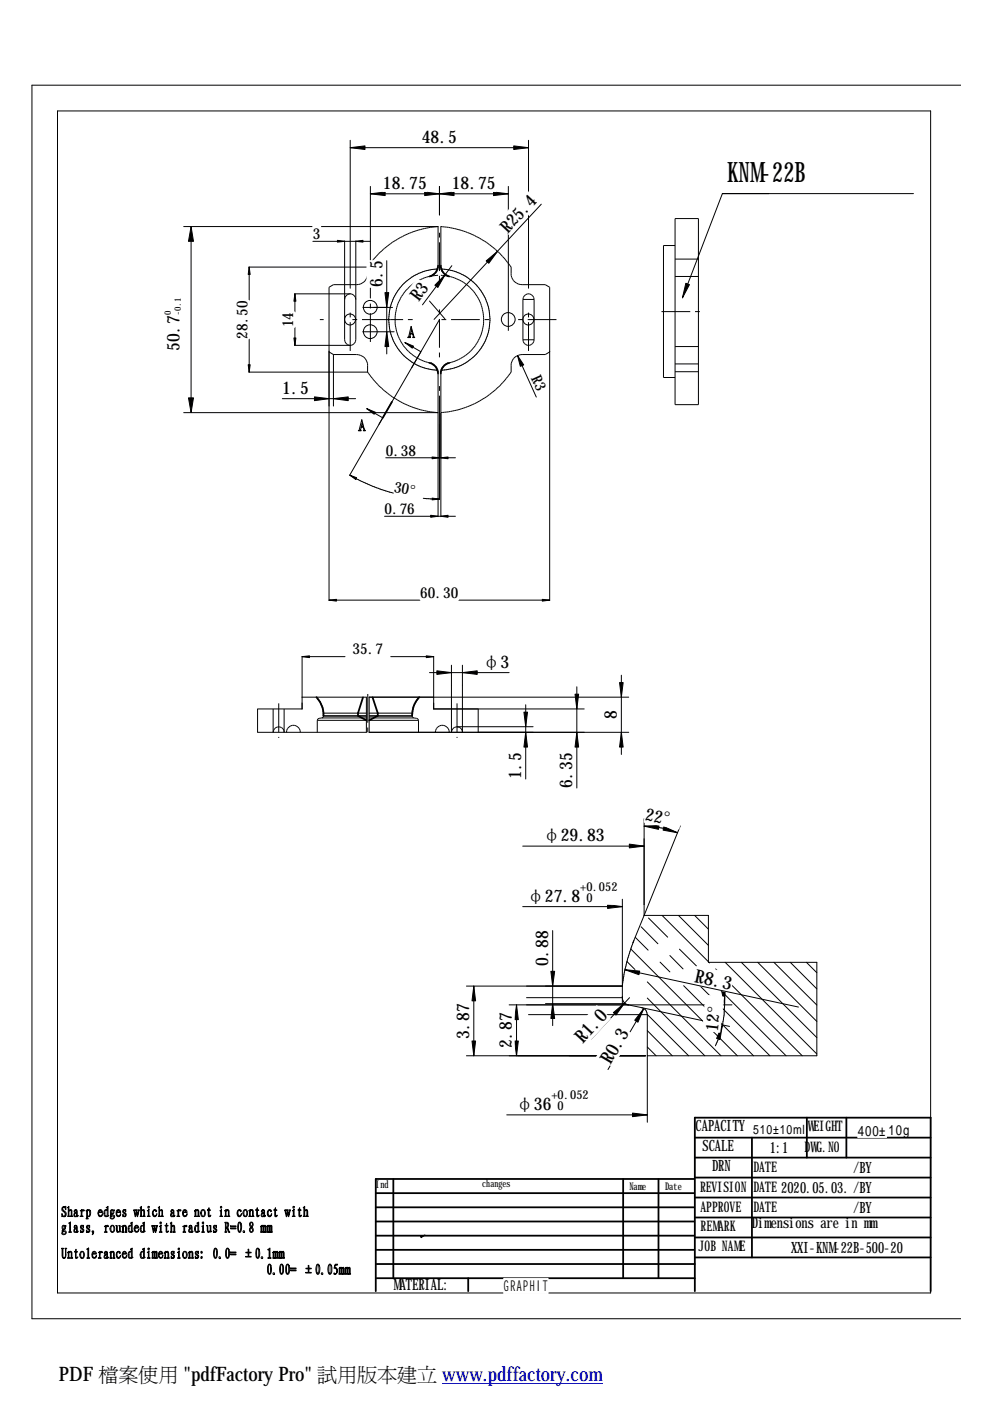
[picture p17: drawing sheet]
<svg xmlns="http://www.w3.org/2000/svg" width="210mm" height="297mm" viewBox="0 0 210 297" stroke-linecap="round" stroke-linejoin="round" font-family="sans-serif">
<defs><g id="words">
<text font-size="6" x="154.2" y="38.5">KNM-22B</text>
<g font-size="4.2">
<text x="12.5" y="292.7">PDF 檔 &quot;pdfFactory Pro&quot; 試建</text>
<text x="25.1" y="292.7">案</text>
<text x="29.3" y="292.7">使</text>
<text x="33.6" y="292.7">用</text>
<text x="71.5" y="292.7">用 立</text>
<text x="75.7" y="292.7">版 www.pdffactory.com</text>
<text x="80" y="292.7">本</text>
</g>
<g font-size="3.9">
<text x="147.1" y="208.2" transform="rotate(12 147.1 208.2)">R8.3</text>
<text x="123.6" y="221.4" transform="rotate(-47 123.6 221.4)">R1.0</text>
<text x="129.5" y="225.8" transform="rotate(-59 129.5 225.8)">R0.3</text>
</g>
<g font-size="3.7">
<text x="89.4" y="30.3">48.5</text>
<text x="81.2" y="40.1">18.75</text>
<text x="95.8" y="40.1">18.75</text>
<text x="107.7" y="49.5" transform="rotate(-47 107.7 49.5)">R25.4</text>
<text x="81.1" y="60.9" transform="rotate(-90 81.1 60.9)">6.5</text>
<text x="88.8" y="64" transform="rotate(-53 88.8 64)">R3</text>
<text x="38.1" y="74.3" transform="rotate(-90 38.1 74.3)">50.7</text>
<text x="59.9" y="83.5">1.5</text>
<text x="102.4" y="141.6">φ3</text>
<text x="130.8" y="152.5" transform="rotate(-90 130.8 152.5)">8</text>
<text x="110.5" y="165.2" transform="rotate(-90 110.5 165.2)">1.5</text>
<text x="121.3" y="167" transform="rotate(-90 121.3 167)">6.35</text>
<text x="136.7" y="173.9" transform="rotate(11 136.7 173.9)">22°</text>
<text x="115.1" y="178.4">φ29.83</text>
<text x="111.8" y="191.2">φ27.8</text>
<text x="116.2" y="204.8" transform="rotate(-90 116.2 204.8)">0.88</text>
<text x="99.5" y="220.2" transform="rotate(-90 99.5 220.2)">3.87</text>
<text x="152.2" y="218.8" transform="rotate(-84 152.2 218.8)">12°</text>
<text x="108.5" y="222.2" transform="rotate(-90 108.5 222.2)">2.87</text>
<text x="109.4" y="235.4">φ36</text>
</g>
<g font-size="3.3">
<text x="147.5" y="239.7">CAPACITY</text>
<text x="149" y="244">SCALE</text>
<text x="163.2" y="244.5">1:1</text>
<text x="151" y="248.2">DRN</text>
<text x="180.9" y="248.8">/BY</text>
<text x="165.7" y="253">2020.05.03.</text>
<text x="180.9" y="253">/BY</text>
<text x="180.9" y="257.2">/BY</text>
<text x="159.4" y="260.4">Dimensions are in mm</text>
<text x="167.7" y="265.7">XXI-KNM-22B-500-20</text>
<text x="83.4" y="273.5">MATERIAL:</text>
</g>
<g font-size="3.2">
<text x="66.3" y="50.7">3</text>
<text x="52.5" y="71.8" transform="rotate(-90 52.5 71.8)">28.50</text>
<text x="62.1" y="69.4" transform="rotate(-90 62.1 69.4)">14</text>
<text x="112.6" y="80.2" transform="rotate(66 112.6 80.2)">R3</text>
<text x="81.8" y="96.6">0.38</text>
<text x="83.4" y="104.3" transform="rotate(10 83.4 104.3)">30°</text>
<text x="81.5" y="109">0.76</text>
<text x="89.1" y="126.8">60.30</text>
<text x="74.8" y="138.8">35.7</text>
<text x="106.8" y="273.8">GRAPHIT</text>
</g>
<g font-size="3.1">
<text x="171.3" y="239.9">WEIGHT</text>
<text x="170.6" y="244.2">D</text>
<text x="171.9" y="244.2">WG.NO</text>
<text x="159.8" y="248.4">DATE</text>
<text x="148.4" y="252.6">REVISION</text>
<text x="148.5" y="256.9">APPROVE</text>
<text x="159.8" y="252.6">DATE</text>
<text x="159.8" y="256.9">DATE</text>
<text x="148.5" y="261.1">REMARK</text>
<text x="148.1" y="265.3">JOB NAME</text>
</g>
<g font-size="3">
<text x="181.9" y="240.9">400±</text>
<text x="188.4" y="240.7">10g</text>
</g>
<g font-size="2.7">
<text x="159.7" y="240.4">510±</text>
<text x="165.4" y="240.4">10ml</text>
</g>
<g font-size="2.6">
<text x="123" y="188.9">+0.052</text>
<text x="124.3" y="191.2">0</text>
<text x="116.9" y="233">+0.052</text>
<text x="118.2" y="235.3">0</text>
</g>
<g font-size="2.2">
<text x="79.7" y="251.9">Ind</text>
<text x="102.2" y="251.6">changes</text>
<text x="133.4" y="252.2">Name</text>
<text x="141" y="252.2">Date</text>
</g>
<g font-size="1.9">
<text x="36.2" y="66.8" transform="rotate(-90 36.2 66.8)">0</text>
<text x="38.3" y="66.8" transform="rotate(-90 38.3 66.8)">-0.1</text>
</g>
</g></defs>
<path d="M80.3 90l12.9-22.2" fill="none" stroke="#000" stroke-width=".21" stroke-dasharray="126 15.2 4.1 15.2" stroke-linecap="butt"/>
<g fill="none" stroke="#000" stroke-width=".21">
<path d="M203.7 18.1h-196.9v261.5h196.9M12.2 23.5h185.1v250.6h-185.1zM74.3 31.3h37.8M74.3 29.7v31.4M78.5 39.5v23.7M93.2 39.5v6.1M107.8 39.5v26.1M112.1 29.7v31.4M38.9 48h54M40.5 51.2v33.2M52.7 56.6h25.2M52.8 56.6v7.1"/>
<path d="M66.3 51.2h12.2M73.1 51.1v20.9a1.28 1.28 0 0 0 .9 1.2M75.4 51.1v20.9a1.28 1.28 0 0 1-.9 1.2h-12.1M77.9 56.6a3.3 3.3 0 0 1-.5 2.9l-.6 .5-.8 .3-5.3 .1-.9 .5v66.4M78.5 41.1h29.3M82 55.3v19.7M92.9 58.4a9.4 9.4 0 0 0-9.1 8.5 9.4 9.4 0 0 0 7.3 10M92.9 48v8.3M92.9 57.1a10.5 10.5 0 0 0-6.6 2.4 10.7 10.7 0 0 0-3.3 11.8 10.7 10.7 0 0 0 9.9 7.2M92.9 48a20 20 0 0 0-15 8.6M93.5 58.4a9.4 9.4 0 0 1 9 8.5 9.4 9.4 0 0 1-7.3 10M93.5 56.3v-8.3a19.8 19.8 0 0 1 14.9 8.6 3.3 3.3 0 0 0 .5 2.9l.6 .5 .8 .3 5.3 .1 .9 .5v66.4"/>
<path d="M93.5 57.1a10.5 10.5 0 0 1 5.5 1.6 10.7 10.7 0 0 1 4.5 11.9 10.7 10.7 0 0 1-10 7.9M95.8 56.3l-6.2 8.3M114.8 43.3l-22.8 24.4M143.1 52.1h-2.4v27.9h2.4M143.1 46.3h5v39.5h-5zM143.1 54.9h5M143.1 58.6h5M193.7 41h-40.5l-8.5 22.1M52.7 78.9h25.2M52.8 71.8v7.1M62.4 62.3h12.1a1.28 1.28 0 0 1 .9 1.2M62.5 62.3v3.9"/>
<path d="M62.5 69.4v3.8M69.8 74.6l.9 .6M70.7 75.2h4.9a2.35 2.35 0 0 1 2.3 1.9v1.8M70.7 75.2v10.9M74 62.3a1.28 1.28 0 0 0-.9 1.2M77.9 78.9a19.8 19.8 0 0 0 15 8.6M79.2 65.2h4M80.3 70.3h3.3M85.9 72.6l3.3 2-1.9 3.4M87.2 69.2l.7 2.4h-.4l.1-.2-.1-.6h-.5l-.1 .6 .1 .2h-.6l.3-.4zM87.2 69.9l.3 .8h-.5zM91.1 63.8l3.2 3.8"/>
<path d="M92.9 79.2v8.3M110.7 77.5l3 6.7M111.2 62.7a1.16 1.16 0 0 1 1.3-.3 1.16 1.16 0 0 1 .7 1.1v8.5a1.19 1.19 0 0 1-1.1 1.2 1.19 1.19 0 0 1-1.2-1.2v-8.5zM116.5 74.6l-.9 .6h-4.9a2.35 2.35 0 0 0-2.3 1.9v1.8a20 20 0 0 1-14.9 8.6v-8.3M143.1 77.2h5M143.1 73.5h5M143.1 78.8h5M38.9 87.5h54M59.9 84.5h15.5M76.7 89l.5 2 .3 .3h-.5l.2-.1-.2-.6h-.4l-.1 .4 .1 .3h-.6l.2-.2zM76.8 89.6l.2 .9h-.4zM77.8 86.6l3.4 2-7.1 12.2"/>
<path d="M81.8 97.1h14.8M92.9 87.6v21.9M93.2 90v15.9M93.5 87.6v21.9M74.2 100.7l4.8 2.4 4.4 1.4M81.5 109.5h15.1M89.7 105.6l3.5 .2M64.1 139.2v11.1h-9.5v5h23.1v-7.5h-13.6M64.1 139.2h9.1M69.8 127.2h19.3M82.8 139.2h9.1M91.9 139.2v11.1h32"/>
<path d="M97.2 127.2h19.3M57.9 150.3v5a1.16 1.16 0 0 1 1.2-1.2 1.16 1.16 0 0 1 1.1 1.2v-5M60.7 155.3a1.46 1.46 0 0 1 1.5-1.5 1.46 1.46 0 0 1 1.5 1.5M67.3 152.7v2.6M67.3 152.7h10.4M68.2 152.2l-.8 .2-.1 .3M68.2 152.2h9.5M68.5 151.2h9.2M68.6 151.8h9.1M68.6 151.8l-.4 .4M77.7 151.8h-9.1M78.3 151.8h9.1"/>
<path d="M78.3 152.7h10.4M78.3 152.2h9.4M78.3 151.2h9.1M87.4 151.8l.3 .4M87.7 152.2l.9 .2 .1 .3M88.7 152.7v2.6M91.1 142.6h16.8M92.3 155.3a1.48 1.48 0 0 1 1.5-1.5 1.48 1.48 0 0 1 1.4 1.5M95.7 141v14.3a1.16 1.16 0 0 1 1.2-1.2 1.16 1.16 0 0 1 1.1 1.2v-14.3M96.9 154.1h16.1M101.4 150.3v5M111.5 149.4v15.8"/>
<path d="M122.3 145.6v21.5M131.7 143.2v16.8M133.3 147.8h-55v7.5h55M110.8 179.4h25.8M136.6 173.6v20.5M136.6 175.2l3.9 .4 3.1 1M144.2 175.1l-7.6 19M110.8 192.2h21.2M117.2 197.3v20.2M132 190.7v22.1M134.4 199.4a40.2 40.2 0 0 0-2.4 8.9v.8h-33.1M134.7 198.7l2.7 2.8"/>
<path d="M135.9 196.5l3.6 3.6M136.6 194.1h13.6v9.9h23v19.8h-36M136.6 194.1l-2.4 5.8M137.5 194.6l4.1 4.1M140.4 194.1l9.8 9.8M143.8 194.1l6.4 6.3M147.3 194.1l2.9 2.9M100.5 209.1v14.7M107.9 213h47.3M109.5 213v10.8M111.6 211.5h20.4a1.61 1.61 0 0 0 1.3 1.6M115.7 212.8h16.3"/>
<path d="M132 212.8l4.1 .8M132.5 205.6l36.8 7.9M132.9 203.9l1.7 1.7M133.5 211.5l-8.2 8.8M133.7 201.2l22.6 22.6M136.1 213.6a1.5 1.5 0 0 1 1.1 1.5h-25.1M136.1 213.6l18.6 4M136.5 213.9l-7.6 12.9M137.2 218.5l5.3 5.3M137.2 211.6l12.2 12.2M137.2 208.2l15.7 15.6M140 204l2 2.1"/>
<path d="M142 202.6l2.8 2.8M144.1 201.2l3.6 3.6M144.9 209l14.9 14.8M147.7 208.4l15.5 15.4M150.3 204l.2 .2M150.6 207.8l16.1 16M151.7 205.4l18.4 18.4M153.1 208.4l.3 1.6a21.8 21.8 0 0 1 0 6.2l-.8 3.2-.9 2.3M153.8 204l19.4 19.5M157.2 204l16 16M160.7 204l12.5 12.6M164.1 204l9.1 9.1"/>
<path d="M167.6 204l5.6 5.7M171 204l2.2 2.2M98.9 223.8h38M107.4 236.4h29.8M137.2 222l1.9 1.8M146 223.8l-8.8-8.7v22.8M13.3 259.8l.7 .1-.2 .1v.6l-.5 .3 .6 .1a.45 .45 0 0 1-.1 .7 .45 .45 0 0 1-.7-.3l.2-.3h-.1l.1-.4-.1-.6zM13.3 260l.2-.1 .2 .1-.1 .6-.2-.1zM13.4 255.8l.5 .1 .1-.1v.7l-.3-.6a.44 .44 0 0 0-.4 .5 .44 .44 0 0 0 .4 .4 .6 .6 0 0 1 .3 .9 .6 .6 0 0 1-.8 .2v-.5a.38 .38 0 0 0 .3 .4 .38 .38 0 0 0 .4-.3 .38 .38 0 0 0-.2-.4 .72 .72 0 0 1-.3-1.3zM14.4 256l.2-.2v.9l.5-.3 .1 .3v1l.2 .2h-.5l.2-.1v-1a.26 .26 0 0 0-.3-.2 .26 .26 0 0 0-.2 .3v.9l.2 .1h-.4l.1-.1v-1.7zM14.6 259.3l.3-.2v2l.3 .2h-.6l.2-.2v-1.7zM15.8 256.6a.33 .33 0 0 1 .4-.1 .33 .33 0 0 1 .2 .4v.9h.2l-.3 .2-.1-.2-.1 .2a.47 .47 0 0 1-.4-.6 .47 .47 0 0 1 .5-.4v-.4l-.3 .1-.1 .3-.1-.1z"/>
<path d="M15.9 257.3l.3-.2-.2 .8-.2-.1zM15.9 259.8l.4 .1 .1 1.2h.2l-.1 .2h-.2l-.1-.2-.2 .2a.51 .51 0 0 1-.3-.6 .51 .51 0 0 1 .5-.4v-.4a.25 .25 0 0 0-.3 .1 .25 .25 0 0 0 0 .3l-.2-.1zM17 256.7l.4-.3v.3l.2-.2 .3 .1-.1 .1h-.3l-.1 .2v.8l.2 .2h-.6l.2-.1v-1zM17.1 259.9l.6-.1v.5l-.1-.3-.2-.1a.5 .5 0 0 0 .3 .7 .39 .39 0 0 1 0 .6 .39 .39 0 0 1-.6 0v.1v-.5l.1 .3 .3 .1a.64 .64 0 0 0-.4-.9zM18.2 256.7l.3-.3v.3a.37 .37 0 0 1 .5-.2 .37 .37 0 0 1 .2 .4v.3a.61 .61 0 0 1-.5 .8l-.2-.1v.4l.2 .1h-.5l.2-.1v-1.6zM18.5 259.8h.5v.5l-.4-.4a.5 .5 0 0 0 .4 .7v.5a.37 .37 0 0 1-.6 .1l-.1 .1 .1-.5a.26 .26 0 0 0 .2 .3 .26 .26 0 0 0 .3-.2l-.1-.2a.54 .54 0 0 1-.3-.9zM18.6 256.7l.2-.1a.83 .83 0 0 1 0 1.3l-.3-.2zM21 256.7l.4-.1 .1 .3h-.6zM21 256.5a.47 .47 0 0 1 .6 .1 .47 .47 0 0 1 .1 .5h-.8l.1 .4 .2 .3h.3l.2-.5a.46 .46 0 0 1-.4 .6 .46 .46 0 0 1-.5-.5zM22.1 260l.4-.2v.3l.1-.1a.21 .21 0 0 1 .2-.2 .21 .21 0 0 1 .2 .2h-.4l-.1 .3v.7l.2 .3h-.6l.3-.2v-1zM22.3 256.7l.2-.1 .2 .2v.8l-.1 .2-.4-.3zM22.5 256l.4-.2v1.9h.2l-.5 .3a.82 .82 0 0 1-.6-.8 .82 .82 0 0 1 .4-.8l.3 .2v-.5z"/>
<path d="M23.5 256.6l.2-.2 .6 .1v.2h-.2a.52 .52 0 0 1 0 .5 .52 .52 0 0 1-.5 .3v.1h.4a.44 .44 0 0 1 0 .8 .44 .44 0 0 1-.6-.4l.2-.7-.2-.2zM23.5 257.9h.6l.1 .2-.2 .2h-.3l-.2-.1zM23.6 259.9a.7 .7 0 0 1 .8 .3 .7 .7 0 0 1-.2 .9l-.2 .1a.72 .72 0 0 1-.6-.4 .72 .72 0 0 1 .1-.8zM23.6 256.6l.3 .1v.6l-.3-.1zM23.7 259.9h.1a.74 .74 0 0 1-.1 1.3 1.05 1.05 0 0 1 0-1.3zM24.6 259.8h.2v1a.26 .26 0 0 0 .2 .3 .26 .26 0 0 0 .4-.2v-.9l-.2-.2h.3v1.2l.2 .1-.3 .1v-.2a.33 .33 0 0 1-.3 .3 .33 .33 0 0 1-.4-.2v-1.1zM24.8 256.5a.5 .5 0 0 1 .6 .1 .5 .5 0 0 1 .2 .5h-.8v.5l.2 .2h.3l.2-.5a.46 .46 0 0 1-.3 .6 .46 .46 0 0 1-.6-.4v-.6zM24.8 256.7l.4-.1 .2 .3h-.6zM25.9 260l.3-.2v.3a.32 .32 0 0 1 .3-.3 .32 .32 0 0 1 .3 .4v.9l.1 .2h-.4l.1-.2v-1l-.1-.1-.3 .1v1l.1 .2h-.5l.2-.2v-1zM26.1 256.6l.6-.2v.5l-.4-.3a.48 .48 0 0 0 .3 .7 .39 .39 0 0 1 .1 .5 .39 .39 0 0 1-.6 .1l-.1 .1 .1-.5a.27 .27 0 0 0 .1 .3 .27 .27 0 0 0 .4-.2l-.1-.2a.57 .57 0 0 1-.4-.8zM27.7 259.3l.3-.2v1.9l.2 .1-.3 .2v-.2l-.3 .2a.95 .95 0 0 1 0-1.5l.3 .1v-.5zM28.3 256.5h.4l-.2 .2 .2 .9 .2-.7-.2-.4h.4l-.1 .2 .2 .9 .1-1.1h.3l-.4 1.5-.2-.9-.3 .9z"/>
<path d="M28.7 259.9l.4-.1 .2 .2 .1 .4h-.8v.3a.38 .38 0 0 0 .4 .4 .38 .38 0 0 0 .4-.4 .49 .49 0 0 1-.5 .6 .49 .49 0 0 1-.5-.6zM28.8 260a.29 .29 0 0 1 .3 0 .29 .29 0 0 1 .1 .3h-.6zM29.7 256l.3-.2v.9l.3-.2h.3v1.3l.2 .1h-.4l.1-.1v-1a.26 .26 0 0 0-.3-.2 .26 .26 0 0 0-.2 .3v.9l.1 .1h-.4l.1-.1v-1.7zM30.1 260l.2-.1 .1 .2-.1 1a.53 .53 0 0 1-.5-.3 .53 .53 0 0 1 .1-.6zM30.2 259.3l.4-.2v1.9h.2l-.4 .2a.56 .56 0 0 1-.7-.2 .56 .56 0 0 1 0-.6l.1-.2a.42 .42 0 0 1 .5-.4l.1 .1v-.5zM31.2 256.7l.4-.3v1.4l.2 .1h-.6l.3-.1v-1zM31.4 255.8h.2v.3h-.2zM32.2 259.8h.3l-.1 .2 .2 1 .2-.7-.2-.5h.3l.1 1.2 .2-1-.1-.2h.3l-.4 1.5-.2-.8-.3 .8zM32.6 256.5l.5 .1 .1 .3h-.2l-.1-.3a.58 .58 0 0 0-.4 .6 .58 .58 0 0 0 .5 .6l.2-.4a.45 .45 0 0 1-.2 .5 .45 .45 0 0 1-.6-.1l-.1-.6zM33.6 256l.2-.2v.9l.5-.3 .2 .3v1l.1 .2h-.4l.1-.1v-1a.26 .26 0 0 0-.2-.2 .26 .26 0 0 0-.3 .3v.9l.2 .1h-.4l.1-.1v-1.7zM33.8 260l.4-.3v1.4l.2 .2h-.6l.2-.2v-1.1zM33.9 259.2l.2-.1 .1 .3h-.2z"/>
<path d="M35.3 259.4v.4h.3l-.3 .1v1.2l.4-.1-.3 .3-.2-.2v-1.2h-.2zM36.1 259.3l.3-.2v1a.32 .32 0 0 1 .4-.3 .32 .32 0 0 1 .2 .4v.9l.2 .2h-.5l.2-.2-.1-1.1-.4 .2v.9l.1 .2h-.4l.1-.2v-1.7zM36.2 256.7a.34 .34 0 0 1 .4-.2 .34 .34 0 0 1 .3 .2v1.1h.2l-.3 .2-.1-.2v.1a.39 .39 0 0 1-.6-.2 .39 .39 0 0 1 .3-.5l.3-.2v-.3a.24 .24 0 0 0-.3 0 .24 .24 0 0 0 0 .3l-.2-.1zM36.4 257.3l.3-.2-.1 .7a.31 .31 0 0 1-.3-.1 .31 .31 0 0 1 .1-.4zM37.5 256.7l.4-.3v.3l.2-.2 .3 .1-.1 .1h-.3l-.1 .2v.9l.2 .1h-.6l.2-.1v-1.1zM38.8 260l.4-.2v.2a.21 .21 0 0 1 .2-.2 .21 .21 0 0 1 .2 .2h-.3l-.1 .3v.8l.2 .2h-.6l.2-.2v-1zM38.9 256.5a.5 .5 0 0 1 .6 .1 .5 .5 0 0 1 .2 .5h-.8v.5l.2 .2h.3l.2-.5a.46 .46 0 0 1-.3 .6 .46 .46 0 0 1-.6-.4v-.6zM38.9 256.7l.4-.1 .2 .3h-.6zM40.2 259.8l.4 .1 .1 1.2h.2l-.1 .2h-.2v-.2l-.3 .2a.51 .51 0 0 1-.3-.6 .51 .51 0 0 1 .6-.4l-.2-.4-.3 .4zM41.2 256.7l.3-.3v.3a.32 .32 0 0 1 .4-.2 .32 .32 0 0 1 .3 .3v1l.1 .1h-.4l.1-.1v-1.1l-.2-.1-.3 .2v1l.2 .1h-.5l.2-.1v-1.1zM41.7 259.3l.4-.2v1.9l.2 .1-.3 .2v-.2l-.3 .2a.95 .95 0 0 1 0-1.5l.3 .1v-.5zM42.8 256.5h.1a.76 .76 0 0 1 .7 .7 .76 .76 0 0 1-.5 .8 .88 .88 0 0 1-.3-1.5z"/>
<path d="M42.8 260l.3-.3v1.4l.2 .2h-.5l.2-.2v-1.1zM42.9 256.6l.2-.1a.77 .77 0 0 1-.2 1.4l-.2-.7zM42.9 259.2l.2-.1 .1 .3h-.3zM43.8 259.8h.3v1a.26 .26 0 0 0 .2 .3 .26 .26 0 0 0 .3-.2v-.9l-.2-.2h.3v1.2l.2 .1-.3 .1v-.2a.32 .32 0 0 1-.4 .3 .32 .32 0 0 1-.3-.3v-1zM44.3 256.1v.4h.3l-.3 .1v1.1l.2 .1 .2-.1-.2 .3-.3-.1v-1.3h-.2zM45.3 259.9l.6-.1v.5l-.3-.4a.5 .5 0 0 0 .3 .7 .39 .39 0 0 1 0 .6 .39 .39 0 0 1-.6 0v.1v-.5a.29 .29 0 0 0 .1 .3 .29 .29 0 0 0 .4 0l-.5-.8zM46.7 256.7l.2-.3v1.3l.3 .2h-.6l.2-.1v-1zM46.7 255.8h.3l-.1 .3h-.1zM47.6 256.7l.3-.3v.3a.33 .33 0 0 1 .3-.2 .33 .33 0 0 1 .4 .2v1l.1 .2h-.4l.1-.1v-.9a.26 .26 0 0 0-.2-.3 .26 .26 0 0 0-.3 .3v.9l.2 .1h-.5l.2-.2v-.9zM47.7 259.2l.7 .1 .1 .6-.2 .3 .4 1.1h-.3l-.3-1h-.2l.1 1h-.3l.1-.2v-1.8zM47.9 259.3l.3 .1a.46 .46 0 0 1-.3 .7zM48.9 259.9h1.1v.2h-1.1z"/>
<path d="M50.5 256.5l.6 .1 .1 .1-.1 .2-.2-.3a.62 .62 0 0 0-.5 .6 .62 .62 0 0 0 .4 .6l.3-.2v-.2a.43 .43 0 0 1-.2 .5 .43 .43 0 0 1-.5-.1l-.2-.6zM50.6 259.2l.1-.1a1.07 1.07 0 0 1 .5 1.5l-.1 .4-.3 .3a1.81 1.81 0 0 1-.2-2.1zM50.7 259.2h.1a2.25 2.25 0 0 1 0 2 1.19 1.19 0 0 1-.2-1.5zM51.8 256.5h.5a1.06 1.06 0 0 1-.1 1.4l-.2 .1a.88 .88 0 0 1-.2-1.5zM51.9 256.6h.3l.1 .3v.6l-.2 .4a.73 .73 0 0 1-.2-1.3zM52.7 256.7l.3-.3v.3a.33 .33 0 0 1 .3-.2 .33 .33 0 0 1 .4 .2v1l.1 .2h-.4l.2-.1v-1a.26 .26 0 0 0-.3-.2 .26 .26 0 0 0-.3 .3v.9l.2 .1h-.5l.2-.2v-.9zM53.1 259.2a.53 .53 0 0 1 .6 .3 .53 .53 0 0 1-.3 .7 .57 .57 0 0 1 .3 .6 .57 .57 0 0 1-.6 .5 .71 .71 0 0 1 .1-1.1l-.3-.5zM53.1 259.3a.35 .35 0 0 1 .5 .2 .35 .35 0 0 1-.3 .5l-.3-.5zM54.5 256.1l.1 .4h.3l-.3 .1v1.1l.2 .1 .1-.1-.2 .3-.3-.2v-1.2h-.2zM55.3 260l.2-.2v.2l.2-.2h.1l.1 .2 .2-.2 .2 .1 .2 1.4h-.4l.1-1.3-.3 .3 .1 1h-.3v-1.3l-.2 .1 .1 1.2h-.4zM55.5 256.7a.34 .34 0 0 1 .3-.2 .34 .34 0 0 1 .3 .2v1.1h.2l-.2 .2h-.1v-.2l-.1 .1a.39 .39 0 0 1-.6-.2 .39 .39 0 0 1 .3-.5l.4-.2-.1-.3-.1-.2-.2 .2v.3l-.2-.1zM55.6 257.3l.4-.2-.2 .7a.31 .31 0 0 1-.3-.1 .31 .31 0 0 1 .1-.4z"/>
<path d="M56.8 259.8v.2a.22 .22 0 0 1 .2-.2 .22 .22 0 0 1 .2 .2l.2-.2 .2 .1 .1 1.4h-.3v-1.3l-.2 .1 .1 1.2h-.3v-1.3l-.2 .1v1l.1 .2h-.3v-1.3zM56.9 256.5h.4l.3 .3-.2 .1-.1-.3h-.3a.83 .83 0 0 0 .1 1.2h.2l.3-.4a.45 .45 0 0 1-.3 .5 .45 .45 0 0 1-.5-.1 1.03 1.03 0 0 1 .1-1.3zM58.4 256.1v.4h.3l-.3 .1v1.1l.2 .1 .2-.1-.2 .3-.3-.1v-1.3h-.2zM60.4 256.5h.3l-.1 .2 .2 .9 .2-.7-.2-.4h.3l.1 1.1 .1-1.1h.3l-.4 1.5-.2-.9-.3 .9zM62 256.7l.4-.3v1.4l.2 .1h-.6l.2-.1v-1.1zM62.1 255.8h.3v.3h-.3zM63.5 256.1v.4h.3l-.3 .1v1.1l.3 .1 .1-.1-.2 .3-.3-.1v-1.3h-.2zM64.3 256l.3-.2v.9l.3-.2h.3v1.3l.2 .1h-.5l.2-.1v-1.1l-.2-.1-.3 .2v1l.1 .1h-.4l.1-.1v-1.7zM13 264.7h.5l-.2 .1v1.6l.2 .3h.2l.2-.4v-1.5l-.1-.1h.3l-.1 .1v1.4a.43 .43 0 0 1-.4 .6 .43 .43 0 0 1-.4-.5v-1.5zM13.3 261.1l.6 .1a.32 .32 0 0 1-.3 .4 .32 .32 0 0 1-.3-.5zM14.3 265.5l.3-.2v.3a.33 .33 0 0 1 .3-.3 .33 .33 0 0 1 .3 .2v1.1l.2 .2h-.5l.2-.2-.1-1.1-.4 .2v.9l.2 .2h-.5l.2-.2v-1zM15.8 260.7l.4-.2-.1 .6h-.3z"/>
<path d="M16.1 264.9v.5h.3l-.3 .1v1.1h.2l.2-.1a.24 .24 0 0 1-.2 .3 .24 .24 0 0 1-.3-.2v-1.1l-.2-.1zM17.1 265.4l.2-.1a.76 .76 0 0 1 .6 .7 .76 .76 0 0 1-.5 .8h-.2l-.3-.5v-.5zM17.3 265.4h.3l.1 .4v.5l-.2 .4-.3-.1-.1-.3zM18.4 264.8l.4-.2v2l.2 .2h-.6l.2-.2v-1.7zM19.6 261l.1-.1a.51 .51 0 0 1-.1 .9l.2-.5-.3-.1zM19.7 265.4a.49 .49 0 0 1 .5 0 .49 .49 0 0 1 .2 .5h-.8l.1 .6 .2 .1h.3l.2-.4a.46 .46 0 0 1-.3 .6 .46 .46 0 0 1-.6-.4v-.6zM19.7 265.5a.29 .29 0 0 1 .4-.1 .29 .29 0 0 1 .1 .4h-.6zM20.9 265.5l.3-.2v.3l.2-.3 .3 .1-.1 .2-.3-.1v.3l-.1 .8 .3 .2h-.7l.3-.2v-1zM22.2 265.4a.3 .3 0 0 1 .3-.1 .3 .3 0 0 1 .3 .2v1.1h.2l-.2 .2-.2-.2v.1a.41 .41 0 0 1-.6-.2 .41 .41 0 0 1 .3-.5l.3-.1v-.5a.29 .29 0 0 0-.3 .1 .29 .29 0 0 0 0 .3h-.2zM22.3 266.1l.3-.1-.1 .6a.28 .28 0 0 1-.3-.1 .28 .28 0 0 1 .1-.4zM23.3 265.5l.3-.2v.3a.33 .33 0 0 1 .3-.3 .33 .33 0 0 1 .3 .2v1.1l.2 .2h-.5l.2-.2-.1-1.1-.4 .2v.9l.1 .2h-.4l.1-.1v-1.1zM24.9 265.4a.31 .31 0 0 1 .5-.1 .31 .31 0 0 1 0 .5l-.1-.4-.3 .1a.83 .83 0 0 0 0 1.1h.3l.2-.4a.43 .43 0 0 1-.2 .6 .43 .43 0 0 1-.5-.2l-.2-.5z"/>
<path d="M26.2 265.4a.46 .46 0 0 1 .5 0 .46 .46 0 0 1 .1 .5h-.8a.44 .44 0 0 0 .2 .6 .44 .44 0 0 0 .6-.1v-.2a.47 .47 0 0 1-.4 .6 .47 .47 0 0 1-.5-.6zM26.2 265.5a.29 .29 0 0 1 .3 0 .29 .29 0 0 1 .1 .3h-.6zM27.4 260.1l.3-.2 .2 .2v.8l-.2 .2-.3-.1zM27.4 265.6l.2-.2 .3 .2v.8l-.2 .3-.4-.4zM27.7 264.8l.3-.2v1.9l.2 .1-.6 .2a.95 .95 0 0 1 0-1.5l.3 .2v-.6zM30.1 265.5l.3 .1v1a.32 .32 0 0 1-.4 0 .32 .32 0 0 1-.1-.4zM30.2 264.8l.4-.2v1.9l.2 .1-.4 .1a.55 .55 0 0 1-.6-.2 .55 .55 0 0 1-.1-.6l.3-.5 .3-.1 .1 .2v-.6zM31.2 265.5l.4-.3v1.4l.2 .2h-.6l.3-.2v-1zM32.2 265.5l.2-.2v.2a.21 .21 0 0 1 .3-.2 .21 .21 0 0 1 .2 .3 .24 .24 0 0 1 .1-.3 .24 .24 0 0 1 .3 .2l.1 1.3h-.3v-1.3l-.2 .3 .1 1h-.4l.1-1.2-.1-.1-.2 .1 .1 1.2h-.3zM33.8 265.4a.49 .49 0 0 1 .5 0 .49 .49 0 0 1 .2 .5h-.8l.1 .6 .2 .1h.3l.2-.4a.46 .46 0 0 1-.3 .6 .46 .46 0 0 1-.6-.4v-.6zM33.8 265.5a.29 .29 0 0 1 .4-.1 .29 .29 0 0 1 .1 .4h-.6zM34.8 265.5l.3-.2v.3a.34 .34 0 0 1 .5-.3 .34 .34 0 0 1 .2 .5v.9l.1 .1h-.5l.2-.2-.1-1.1-.4 .2v.9l.2 .2h-.5l.2-.2v-1z"/>
<path d="M36.4 265.4l.5-.1v.5l-.1-.3-.2-.1a.43 .43 0 0 0 .3 .7 .39 .39 0 0 1 0 .6 .39 .39 0 0 1-.5 0l-.1 .1v-.5l.2 .4h.2a.66 .66 0 0 0-.4-.9zM37.7 265.5l.3-.3v1.4l.2 .2h-.6l.2-.2v-1zM37.8 264.7h.3l-.1 .3-.2-.1zM38.9 265.4l.2-.1a.72 .72 0 0 1 .6 .8 .72 .72 0 0 1-.7 .7 1.03 1.03 0 0 1-.1-1.4zM39.1 265.4h.1a.8 .8 0 0 1-.1 1.3 1.08 1.08 0 0 1 0-1.3zM40 265.5l.3-.2v.3a.32 .32 0 0 1 .3-.3 .32 .32 0 0 1 .3 .4v1l.1 .1h-.4l.1-.2-.1-1.1-.3 .1v1.1l.1 .1h-.5l.2-.2v-1zM40.2 260.7l.4-.2-.1 .6h-.4zM41.5 260.1l.3-.2 .2 .2v.8l-.2 .2-.3-.1zM41.5 265.4l.6-.1v.5l-.2-.3-.2-.1a.43 .43 0 0 0 .3 .7 .39 .39 0 0 1 .1 .6 .39 .39 0 0 1-.6 0l-.1 .1v-.5l.3 .4h.2a.74 .74 0 0 0-.5-.9zM42.6 265.4h.2v.3h-.2zM42.6 266.5h.3l-.1 .3h-.2zM45.5 264.7l.2-.1a1.46 1.46 0 0 1 .3 1.9l-.3 .3a1.71 1.71 0 0 1-.2-2.1z"/>
<path d="M45.6 264.8l.1-.1a2.25 2.25 0 0 1 0 2 1.16 1.16 0 0 1-.2-1.4zM48.1 264.7l.1-.1a1.4 1.4 0 0 1 0 2.2l-.2-.1a2.03 2.03 0 0 1 0-2zM48.2 264.7l.3 .6-.2 1.4-.2-.1-.1-.3v-1.3zM48.9 260.4h1.1v.1h-1.1zM48.9 265.5h1.1v.1h-1.1zM48.9 265.9h1.1v.2h-1.1zM51.6 260.9l.3 .2-.1 .2h-.2l-.1-.2zM52.1 266.4h1.2v.1h-1.2zM52.6 264.9h.1v.6h.6v.1h-.6v.7h-.1v-.7h-.5v-.1h.5zM53.2 260.4l.1-.1a.44 .44 0 0 1 .2 .5 .44 .44 0 0 1-.3 .3l-.2-.2zM54.5 264.7l.2-.1a1.5 1.5 0 0 1 0 2.2 1.71 1.71 0 0 1-.3-2.1zM54.5 264.8h.2l.2 .5-.2 1.4-.2-.1-.1-.5z"/>
<path d="M56.8 264.9l.4-.3v2l.3 .2h-.7l.3-.2v-1.6zM56.9 268.1l.2-.1a1.5 1.5 0 0 1 0 2.2l-.1-.1a1.82 1.82 0 0 1-.1-2zM57 268.2h.2l.2 .5-.2 1.4-.2-.1-.1-.5zM57.8 265.5l.2-.2v.2a.21 .21 0 0 1 .3-.2 .21 .21 0 0 1 .2 .3l.1-.3h.2l.3 1.5h-.4v-1.3l-.2 .1 .1 1.2h-.3v-1.3h-.1l-.2 .2 .2 1.1h-.4zM58 269.9h.2l-.1 .3-.2-.1zM59.1 265.5l.3-.2v.2v-.1a.21 .21 0 0 1 .3-.1 .21 .21 0 0 1 .1 .3 .24 .24 0 0 1 .2-.3 .24 .24 0 0 1 .2 .3l.1 1.2h-.3v-1.3l-.2 .2 .1 1.1h-.4l.1-.2-.1-1.1-.1 .1v1.2h-.3zM59.5 268.1l.3-.1 .2 .3a1.75 1.75 0 0 1-.1 1.8l-.2 .1a1.71 1.71 0 0 1-.2-2.1zM59.7 268.1l.2 .6-.1 1.4-.2-.1-.1-.3v-1.4zM60.9 268h.1a1.47 1.47 0 0 1 0 2.2l-.2-.1a1.89 1.89 0 0 1 .1-2.1zM60.9 268.2h.2l.1 .5-.2 1.4-.1-.1-.2-.5zM61.6 268.8h1.2v.2h-1.2zM61.6 269.3h1.2v.1h-1.2z"/>
<path d="M64.8 269.8h1.2v.1h-1.2zM65.4 268.3h.1v.6h.5v.1h-.5v.6h-.1v-.6h-.5v-.1h.5zM67.2 268.1l.2-.1a1.5 1.5 0 0 1 0 2.2 1.71 1.71 0 0 1-.2-2.1zM67.3 268.2l.1-.1a2.25 2.25 0 0 1 0 2 1.16 1.16 0 0 1-.2-1.4zM68.2 269.9h.2v.3h-.2zM69.8 268.1l.1-.1 .2 .1 .2 .4a1.83 1.83 0 0 1-.2 1.6l-.2 .1a1.64 1.64 0 0 1-.1-2.1zM69.8 268.2h.3l.1 .5-.2 1.4-.3-.4zM71.1 268h.5l-.1 .3h-.4l-.1 .4a.75 .75 0 0 1 .5 .8 .75 .75 0 0 1-.7 .7v-.3l.2 .2a.61 .61 0 0 0 .4-.7 .61 .61 0 0 0-.6-.5zM72 268.8l.1-.1v.2a.22 .22 0 0 1 .2-.2 .22 .22 0 0 1 .2 .3 .24 .24 0 0 1 .3-.3 .24 .24 0 0 1 .2 .3l.1 1.2h-.4l.1-1.2-.1-.2-.2 .3v.9l.1 .2h-.3l.1-1.1-.1-.3-.2 .2 .1 1.2h-.4l.1-1.3zM73.2 268.9l.2-.2v.2a.21 .21 0 0 1 .2-.2 .21 .21 0 0 1 .2 .3 .24 .24 0 0 1 .2-.3 .24 .24 0 0 1 .3 .2v1.3h-.3l.1-1.3-.1-.1-.2 .3 .1 1.1h-.3l.1-1.2-.2-.2-.1 .2v1.2h-.2z"/>
<circle cx="74.2" cy="67.7" r="1.17"/>
<circle cx="78.5" cy="65.2" r="1.46"/>
<circle cx="78.5" cy="70.3" r="1.46"/>
<circle cx="107.8" cy="67.7" r="1.46"/>
<circle cx="112" cy="67.7" r="1.17"/>
<circle cx="31.5" cy="264.8" r=".17"/>
<circle cx="46.6" cy="266.6" r=".18"/>
<circle cx="55.5" cy="266.6" r=".19"/>
</g>
<g fill="none" stroke="#000" stroke-width=".38">
<path d="M92.9 56.3a2.39 2.39 0 0 1-1.8 2.3M93.5 56.3a2.41 2.41 0 0 0 1.7 2.3M91.1 76.9a2.29 2.29 0 0 1 1.8 2.3M95.2 76.9a2.31 2.31 0 0 0-1.7 2.3M83.1 85.2l-1.9 3.4M67.1 147.8a5.4 5.4 0 0 1 1.5 4M77 147.9l-1.1 3.3v.6l1.8 .9M79 147.9l1.1 3.3v.6l-1.8 .9M88.9 147.8a5.5 5.5 0 0 0-1.5 4M171.1 237v8.4M179.5 237v8.4M79.7 259h67.4"/>
<path d="M79.7 256h67.4M79.7 253h67.4M83.4 250v21M132.1 250v21M139.6 250v21M147.1 250h-67.4v23.8M147.3 249.7h50M147.3 253.9h50M147.3 258.1h50M147.3 245.4h50M147.3 241.2h50M159.4 241.2v25.4"/>
<path d="M79.7 265h67.4M79.7 262h67.4M79.8 271h67.5M79.8 268h67.5M99.3 271v2.8M147.3 262.4h50M147.3 266.6h50M147.3 273.8v-36.8h50v36.8"/>
</g>
<g fill="#000" stroke="#000" stroke-width=".21">
<path d="M74.3 31.3l3.1-.4v.8z" fill-rule="evenodd"/>
<path d="M108.9 30.9l3.2 .4-3.2 .4z" fill-rule="evenodd"/>
<path d="M40.5 48l.5 3.2h-1z" fill-rule="evenodd"/>
<path d="M52.8 56.6l.2 1.6h-.4z" fill-rule="evenodd"/>
<path d="M71.5 51l1.6 .2-1.6 .1z" fill-rule="evenodd"/>
<path d="M75.4 51.2l1.6-.2v.3z" fill-rule="evenodd"/>
<path d="M78.5 41.1l3.2-.4v.8z" fill-rule="evenodd"/>
<path d="M90 40.7l3.2 .4-3.2 .4z" fill-rule="evenodd"/>
<path d="M93.2 41.1l3.1-.4v.8z" fill-rule="evenodd"/>
<path d="M103.1 55.3l2.4-2-1.9 2.5z" fill-rule="evenodd"/>
<path d="M104.6 40.7l3.2 .4-3.2 .4z" fill-rule="evenodd"/>
<path d="M52.6 77.3h.4l-.2 1.6z" fill-rule="evenodd"/>
<path d="M62.3 71.7h.4l-.2 1.5z" fill-rule="evenodd"/>
<path d="M62.5 62.3l.2 1.6h-.4z" fill-rule="evenodd"/>
<path d="M81.6 62h.8l-.4 3.2z" fill-rule="evenodd"/>
<path d="M82 70.3l.4 3.2h-.8z" fill-rule="evenodd"/>
<path d="M85.9 72.6l1.8 .8-.3 .4z" fill-rule="evenodd"/>
<path d="M94.4 58.2l-1.6 2.7-.6-.4z" fill-rule="evenodd"/>
<path d="M109.7 75.4l1.3 2-.7 .3z" fill-rule="evenodd"/>
<path d="M145.4 60.1l.8 .3-1.5 2.7z" fill-rule="evenodd"/>
<path d="M40 84.4h1l-.5 3.1z" fill-rule="evenodd"/>
<path d="M66.7 84.1l3.1 .4-3.1 .4z" fill-rule="evenodd"/>
<path d="M70.7 84.5l3.1-.4v.8z" fill-rule="evenodd"/>
<path d="M77.8 86.6l1.8 .8-.3 .4z" fill-rule="evenodd"/>
<path d="M91.6 96.9l1.6 .2-1.6 .2z" fill-rule="evenodd"/>
<path d="M93.5 97.1l1.5-.2v.4z" fill-rule="evenodd"/>
<path d="M74.2 100.7l1.4 .6-.2 .4z" fill-rule="evenodd"/>
<path d="M91.3 109.2l1.6 .3-1.6 .2z" fill-rule="evenodd"/>
<path d="M91.6 105.6l1.6 .2-1.6 .2z" fill-rule="evenodd"/>
<path d="M93.5 109.5l1.5-.3v.5z" fill-rule="evenodd"/>
<path d="M64.1 139.2l1.5-.1v.3z" fill-rule="evenodd"/>
<path d="M69.8 127.2l1.5-.1v.4z" fill-rule="evenodd"/>
<path d="M90.4 139.1l1.5 .1-1.5 .2z" fill-rule="evenodd"/>
<path d="M115 127.1l1.5 .1-1.5 .3z" fill-rule="evenodd"/>
<path d="M92.6 142.2l3.1 .4-3.1 .4z" fill-rule="evenodd"/>
<path d="M98 142.6l3.2-.4v.8z" fill-rule="evenodd"/>
<path d="M111.5 155.3l.3 3.1h-.7z" fill-rule="evenodd"/>
<path d="M111.1 151h.7l-.3 3.1z" fill-rule="evenodd"/>
<path d="M122.3 155.3l.4 3.1h-.8z" fill-rule="evenodd"/>
<path d="M121.9 147.2h.8l-.4 3.1z" fill-rule="evenodd"/>
<path d="M131.4 144.7h.7l-.4 3.1z" fill-rule="evenodd"/>
<path d="M131.7 155.3l.4 3.1h-.7z" fill-rule="evenodd"/>
<path d="M133.4 179l3.2 .4-3.2 .4z" fill-rule="evenodd"/>
<path d="M136.6 175.2l3.1-.2-.1 .8z" fill-rule="evenodd"/>
<path d="M140.8 175.2l2.8 1.4-3-.6z" fill-rule="evenodd"/>
<path d="M128.8 191.8l3.2 .4-3.2 .4z" fill-rule="evenodd"/>
<path d="M100.5 209.1l.3 3.1h-.7z" fill-rule="evenodd"/>
<path d="M109.5 213l.4 3.2h-.8z" fill-rule="evenodd"/>
<path d="M117.2 212.8l.4 3.1h-.8z" fill-rule="evenodd"/>
<path d="M116.8 205.9h.8l-.4 3.2z" fill-rule="evenodd"/>
<path d="M130 214.7l2.4-2-1.8 2.5z" fill-rule="evenodd"/>
<path d="M136.5 213.9l-1.2 2.8-.7-.4z" fill-rule="evenodd"/>
<path d="M132.5 205.6l3.1 .3-.1 .8z" fill-rule="evenodd"/>
<path d="M153 210l.8-.1-.2 3.1z" fill-rule="evenodd"/>
<path d="M100.1 220.7h.7l-.3 3.1z" fill-rule="evenodd"/>
<path d="M109.1 220.7h.8l-.4 3.1z" fill-rule="evenodd"/>
<path d="M134.1 236l3.1 .4-3.1 .4z" fill-rule="evenodd"/>
<path d="M153.2 217.3l-.5 3.1-.8-.2z" fill-rule="evenodd"/>
<path d="M89.2 262.1l.9-.2-.8 .5z" fill-rule="evenodd"/>
</g>
<g fill="#fff" stroke="#fff" stroke-width=".21">
<path d="M81.5 106.2h6.5v3.3h-6.5z" fill-rule="evenodd"/>
<path d="M66.3 47.9h1.7v3.3h-1.7z" fill-rule="evenodd"/>
<path d="M81.8 93.8h6.4v3.3h-6.4z" fill-rule="evenodd"/>
<path d="M83.9 101.5l6.4 1.1-.6 3.2-6.3-1.1z" fill-rule="evenodd"/>
<path d="M49.6 63.7h3.2v8.1h-3.2z" fill-rule="evenodd"/>
<path d="M34.5 63.1h4v11.2h-4z" fill-rule="evenodd"/>
<path d="M89.1 124h8.1v3.2h-8.1z" fill-rule="evenodd"/>
<path d="M74.8 136h6.4v3.2h-6.4z" fill-rule="evenodd"/>
<path d="M89.4 27.1h7.5v3.7h-7.5z" fill-rule="evenodd"/>
<path d="M81.2 36.9h9.3v3.7h-9.3z" fill-rule="evenodd"/>
<path d="M95.8 36.9h9.4v3.7h-9.4z" fill-rule="evenodd"/>
<path d="M88.4 59.1l3 2.2-2.2 3-3-2.2z" fill-rule="evenodd"/>
<path d="M111.7 40.4l2.7 2.6-6.4 6.8-2.7-2.5z" fill-rule="evenodd"/>
<path d="M77.8 55.3h3.7v5.6h-3.7z" fill-rule="evenodd"/>
<path d="M59.3 66.2h3.2v3.2h-3.2z" fill-rule="evenodd"/>
<path d="M59.9 80.3h5.6v3.8h-5.6z" fill-rule="evenodd"/>
<path d="M102.4 138.4h5.5v3.7h-5.5z" fill-rule="evenodd"/>
<path d="M127.5 150.6h3.8v1.9h-3.8z" fill-rule="evenodd"/>
<path d="M118.1 159.5h3.7v7.5h-3.7z" fill-rule="evenodd"/>
<path d="M107.2 159.5h3.8v5.7h-3.8z" fill-rule="evenodd"/>
<path d="M137.3 170.7l7.4 1.4-.8 3.7-7.3-1.5z" fill-rule="evenodd"/>
<path d="M113 197.3h3.7v7.5h-3.7z" fill-rule="evenodd"/>
<path d="M96.2 212.7h3.8v7.5h-3.8z" fill-rule="evenodd"/>
<path d="M105.3 214.7h3.7v7.5h-3.7z" fill-rule="evenodd"/>
<path d="M149.7 211l3.7 .4-.8 7.4-3.7-.3z" fill-rule="evenodd"/>
<path d="M130.6 217.2l3.4 2-4.1 6.9-3.4-2z" fill-rule="evenodd"/>
<path d="M147.8 204.8l7.9 1.7-.9 3.9-7.8-1.7z" fill-rule="evenodd"/>
<path d="M111.8 187h19.2v4.7h-19.2z" fill-rule="evenodd"/>
<path d="M115.1 175.2h13.2v3.7h-13.2z" fill-rule="evenodd"/>
<path d="M109.4 231.2h15.5v4.7h-15.5z" fill-rule="evenodd"/>
<path d="M165.7 250.2h14.5v3.3h-14.5z" fill-rule="evenodd"/>
<path d="M181.9 238.2h6.1v3h-6.1z" fill-rule="evenodd"/>
<path d="M126.5 213.2l2.9 2.7-5.4 5.9-2.9-2.7z" fill-rule="evenodd"/>
<path d="M167.7 262.8h23.7v3.3h-23.7z" fill-rule="evenodd"/>
<path d="M106.8 271h9.4v3.3h-9.4z" fill-rule="evenodd"/>
<path d="M154.2 33.4h16.7v6h-16.7z" fill-rule="evenodd"/>
<path d="M159.7 237.9h5.4v2.8h-5.4z" fill-rule="evenodd"/>
<path d="M165.4 238h5.2v2.7h-5.2z" fill-rule="evenodd"/>
</g>
<g fill="none" stroke="#000" stroke-width=".21" stroke-dasharray="6.1 1 1" stroke-linecap="butt">
<path d="M74.3 74.4v-13.3M78.5 72.5v-9.3M80.3 70.3h-3.5M80.4 65.2h-3.5M82.8 67.8h-15M107.8 70.1v-4.5M110.9 72h2.3M112.1 74.4v-13.3M113.2 63.5h-2.3M118 67.8h-35.2M140.3 66.1h9.7M93.2 90v-44.4"/>
<path d="M59.1 149.1v7.3M78 147.1v9.3M96.9 149.1v7.3"/>
</g>
<path d="M93.8 293.3h34" fill="none" stroke="#00f" stroke-width=".21"/>
<use href="#words"/>
</svg>
